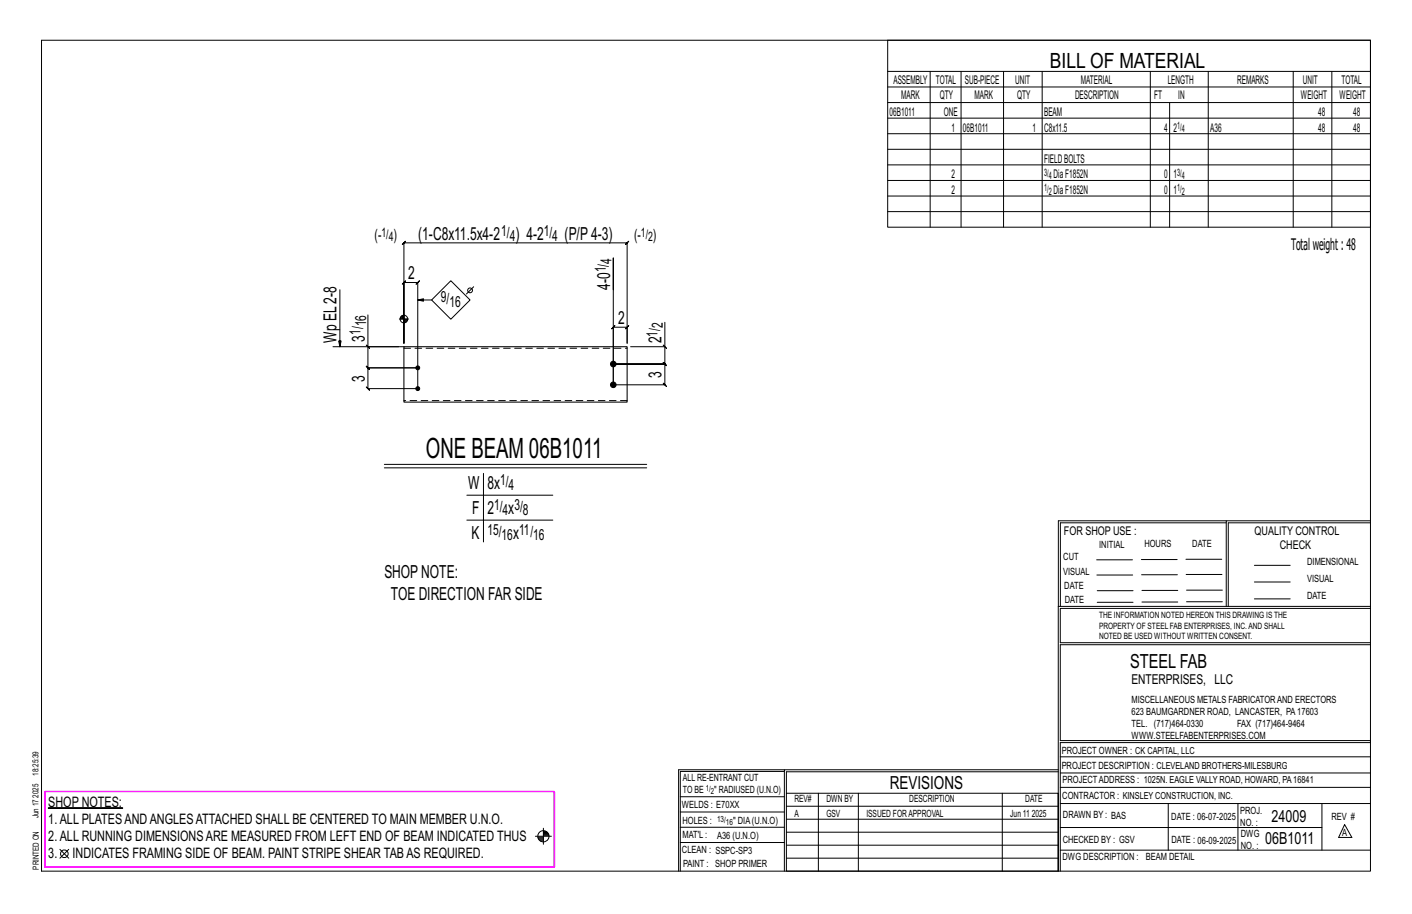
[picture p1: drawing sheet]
<svg xmlns="http://www.w3.org/2000/svg" width="432mm" height="279mm" viewBox="0 0 432 279" stroke-linecap="round" stroke-linejoin="round" font-family="sans-serif">
<defs><g id="words">
<text font-size="8.6" x="130.2" y="140">ONE BEAM 06B1011</text>
<text font-size="6.4" x="321.1" y="20.7">BILL OF MATERIAL</text>
<text font-size="5.9" x="345.6" y="204.1">STEEL FAB</text>
<g font-size="5.5">
<text x="127.9" y="73.2">(1-C8x11.5x4-2</text>
<text x="157.7" y="73.2">) 4-2</text>
<text x="172.7" y="73.2">(P/P4-3)</text>
<text x="124.8" y="85.4">2</text>
<text x="186.6" y="88.6" transform="rotate(-90 186.6 88.6)">4-0</text>
<text x="189" y="99">2</text>
<text x="102.9" y="104.9" transform="rotate(-90 102.9 104.9)">Wp EL2-8</text>
<text x="111.5" y="104.4" transform="rotate(-90 111.5 104.4)">3</text>
<text x="202.3" y="104.9" transform="rotate(-90 202.3 104.9)">2</text>
<text x="111.5" y="116.6" transform="rotate(-90 111.5 116.6)">3</text>
<text x="202.3" y="115.5" transform="rotate(-90 202.3 115.5)">3</text>
<text x="143.2" y="149.4">W</text>
<text x="149" y="149.4">8x</text>
<text x="144.4" y="157.1">F</text>
<text x="149" y="157.1">2</text>
<text x="155.4" y="157.1">x</text>
<text x="144.2" y="164.7">K</text>
<text x="156.9" y="164.7">x</text>
<text x="117.5" y="176.8">SHOPNOTE:</text>
<text x="119.5" y="183.3">TOE DIRECTION FAR SIDE</text>
<text x="272.2" y="241.1">REVISIONS</text>
</g>
<g font-size="5.1">
<text x="388.9" y="251.3">24009</text>
<text x="386.9" y="258.1">06B1011</text>
</g>
<text font-size="4.9" x="394.8" y="76.4">Totalweight : 48</text>
<g font-size="4.7">
<text x="114.6" y="73.4">(-</text>
<text x="120.4" y="73.4">)</text>
<text x="153.3" y="72">1/</text>
<text x="155.9" y="73.7">4</text>
<text x="166.3" y="72">1/</text>
<text x="168.9" y="73.7">4</text>
<text x="193.9" y="73.4">(-</text>
<text x="199.7" y="73.4">)</text>
<text x="185.3" y="83.2" transform="rotate(-90 185.3 83.2)">1/</text>
<text x="187" y="80.6" transform="rotate(-90 187 80.6)">4</text>
<text x="134.8" y="92.2">9/</text>
<text x="137.4" y="93.9">16</text>
<text x="111.9" y="99.8" transform="rotate(-90 111.9 99.8)">16</text>
<text x="202.7" y="100.3" transform="rotate(-90 202.7 100.3)">2</text>
<text x="110.3" y="102.4" transform="rotate(-90 110.3 102.4)">1/</text>
<text x="201.1" y="102.9" transform="rotate(-90 201.1 102.9)">1/</text>
<text x="152.9" y="148.2">1/</text>
<text x="155.5" y="149.8">4</text>
<text x="151.1" y="155.8">1/</text>
<text x="157.3" y="155.8">3/</text>
<text x="153.7" y="157.5">4</text>
<text x="159.9" y="157.5">8</text>
<text x="149" y="163.4">15/</text>
<text x="153.4" y="165.1">16</text>
<text x="158.7" y="163.4">11/</text>
<text x="163.1" y="165.1">16</text>
</g>
<g font-size="4.4">
<text x="14.8" y="251.9">1.ALL PLATESANDANGLESATTACHED SHALL BE CENTERED TO MAIN MEMBER U.N.O.</text>
<text x="14.8" y="246.7">SHOP NOTES:</text>
<text x="14.8" y="257.2">2.ALL RUNNING DIMENSIONSARE MEASURED FROM LEFT END OF BEAM INDICATED THUS</text>
<text x="14.8" y="262.4">3.</text>
<text x="22.2" y="262.4">INDICATES FRAMING SIDE OF BEAM. PAINT STRIPE SHEAR TABAS REQUIRED.</text>
</g>
<text font-size="4.2" x="346" y="209.1">ENTERPRISES, LLC</text>
<g font-size="4">
<text x="116.7" y="72.3">1/</text>
<text x="118.9" y="73.8">4</text>
<text x="196" y="72.3">1/</text>
<text x="198.2" y="73.8">2</text>
</g>
<g font-size="3.7">
<text x="273.2" y="25.6">ASSEMBLY</text>
<text x="286.2" y="25.6">TOTAL</text>
<text x="295.1" y="25.6">SUB-PIECE</text>
<text x="310.4" y="25.6">UNIT</text>
<text x="330.5" y="25.6">MATERIAL</text>
<text x="357.1" y="25.6">LENGTH</text>
<text x="378.3" y="25.6">REMARKS</text>
<text x="398.4" y="25.6">UNIT</text>
<text x="410.2" y="25.6">TOTAL</text>
<text x="272.1" y="35.5">06B1011</text>
<text x="275.6" y="30.4">MARK</text>
<text x="287.4" y="30.4">QTY</text>
<text x="288.6" y="35.5">ONE</text>
<text x="298" y="30.4">MARK</text>
<text x="311" y="30.4">QTY</text>
<text x="319.3" y="35.5">BEAM</text>
<text x="328.7" y="30.4">DESCRIPTION</text>
<text x="353" y="30.4">FT</text>
<text x="360.3" y="30.4">IN</text>
<text x="397.8" y="30.4">WEIGHT</text>
<text x="403.2" y="35.5">48</text>
<text x="409.6" y="30.4">WEIGHT</text>
<text x="413.8" y="35.5">48</text>
<text x="290.9" y="40.2">1</text>
<text x="294.5" y="40.2">06B1011</text>
<text x="315.8" y="40.2">1</text>
<text x="319.3" y="40.2">C8x11.5</text>
<text x="356" y="40.2">4</text>
<text x="358.9" y="40.2">2</text>
<text x="370.1" y="40.2">A36</text>
<text x="403.2" y="40.2">48</text>
<text x="413.8" y="40.2">48</text>
<text x="319.3" y="49.7">FIELDBOLTS</text>
<text x="290.9" y="54.5">2</text>
<text x="290.9" y="59.3">2</text>
<text x="322.2" y="54.5">DiaF1852N</text>
<text x="322.2" y="59.3">DiaF1852N</text>
<text x="356" y="54.5">0</text>
<text x="356" y="59.3">0</text>
<text x="358.9" y="54.5">1</text>
<text x="358.9" y="59.3">1</text>
<text x="325.3" y="163.4">FOR SHOP USE :</text>
<text x="383.7" y="163.4">QUALITY CONTROL</text>
<text x="391.4" y="167.8">CHECK</text>
</g>
<g font-size="3.1">
<text x="360" y="39.4">1/</text>
<text x="361.4" y="40.5">4</text>
<text x="319.3" y="53.7">3/</text>
<text x="360" y="53.7">3/</text>
<text x="319.3" y="58.4">1/</text>
<text x="320.7" y="54.8">4</text>
<text x="320.7" y="59.5">2</text>
<text x="360" y="58.4">1/</text>
<text x="361.4" y="54.8">4</text>
<text x="361.4" y="59.5">2</text>
<text x="336.2" y="167.4">INITIAL</text>
<text x="350" y="167.1">HOURS</text>
<text x="364.6" y="167.2">DATE</text>
<text x="325.2" y="171.3">CUT</text>
<text x="399.8" y="172.8">DIMENSIONAL</text>
<text x="325.1" y="175.8">VISUAL</text>
<text x="399.8" y="177.9">VISUAL</text>
<text x="325.5" y="180">DATE</text>
<text x="325.7" y="184.4">DATE</text>
<text x="399.8" y="183.1">DATE</text>
<text x="346" y="215">MISCELLANEOUS METALS FABRICATORAND ERECTORS</text>
<text x="346" y="218.6">623 BAUMGARDNER ROAD, LANCASTER, PA17603</text>
<text x="346" y="225.8">WWW.STEELFABENTERPRISES.COM</text>
<text x="346" y="222.2">TEL. (717)464-0330</text>
<text x="378.3" y="222.2">FAX (717)464-9464</text>
<text x="324.7" y="230.5">PROJECT OWNER : CK CAPITAL, LLC</text>
<text x="208.8" y="238.8">ALL RE-ENTRANT CUT</text>
<text x="324.7" y="235.1">PROJECT DESCRIPTION : CLEVELAND BROTHERS-MILESBURG</text>
<text x="324.9" y="239.5">PROJECTADDRESS : 1025N. EAGLE VALLY ROAD, HOWARD, PA16841</text>
<text x="208.8" y="242.5">TO BE</text>
<text x="218.4" y="242.5">&quot; RADIUSED (U.N.O)</text>
<text x="242.9" y="245.3">REV#</text>
<text x="252.7" y="245.3">DWN BY</text>
<text x="278.1" y="245.3">DESCRIPTION</text>
<text x="313.5" y="245.3">DATE</text>
<text x="324.9" y="244.2">CONTRACTOR : KINSLEY CONSTRUCTION, INC.</text>
<text x="208.5" y="247">WELDS : E70XX</text>
<text x="208.7" y="251.7">HOLES :</text>
<text x="224.2" y="251.8">&quot; DIA(U.N.O)</text>
<text x="242.9" y="249.9">A</text>
<text x="252.7" y="249.9">GSV</text>
<text x="264.9" y="249.9">ISSUED FORAPPROVAL</text>
<text x="309" y="249.9">Jun 11</text>
<text x="315.5" y="249.9">2025</text>
<text x="325.1" y="250">DRAWN BY : BAS</text>
<text x="358.2" y="250.5">DATE : 06-07-2025</text>
<text x="379.3" y="248.9">PROJ.</text>
<text x="407.2" y="250.5">REV #</text>
<text x="208.7" y="256.3">MAT'L :</text>
<text x="219.3" y="256.4">A36 (U.N.O)</text>
<text x="325" y="257.6">CHECKED BY : GSV</text>
<text x="358.3" y="257.7">DATE : 06-09-2025</text>
<text x="379.3" y="252.5">NO. :</text>
<text x="379.5" y="255.9">DWG</text>
<text x="410.5" y="255.5">A</text>
<text x="208.6" y="260.7">CLEAN : SSPC-SP3</text>
<text x="324.9" y="262.9">DWG DESCRIPTION :</text>
<text x="350.4" y="263">BEAM DETAIL</text>
<text x="379.5" y="259.5">NO. :</text>
<text x="208.9" y="265">PAINT : SHOP PRIMER</text>
</g>
<g font-size="2.7">
<text x="336.1" y="189">THE INFORMATION NOTED HEREON THIS DRAWING IS THE</text>
<text x="336.1" y="195.4">NOTED BE USED WITHOUT WRITTEN CONSENT.</text>
<text x="336.1" y="192.2">PROPERTY OF STEEL FAB ENTERPRISES, INC.AND SHALL</text>
</g>
<g font-size="2.6">
<text x="215.9" y="241.8">1/</text>
<text x="217.4" y="242.7">2</text>
<text x="219.3" y="251.1">13/</text>
<text x="222" y="252.1">16</text>
</g>
<g font-size="2.5">
<text x="11.7" y="237.1" transform="rotate(-90 11.7 237.1)">18:25:39</text>
<text x="11.8" y="243.8" transform="rotate(-90 11.8 243.8)">2025</text>
<text x="11.8" y="250.1" transform="rotate(-90 11.8 250.1)">Jun 17</text>
<text x="11.9" y="265.8" transform="rotate(-90 11.9 265.8)">PRINTED ON</text>
</g>
</g></defs>
<g fill="#000" stroke="#000" stroke-width=".31">
<path d="M14.8 246.9h22.7v.2h-22.7z"/>
<circle cx="127.8" cy="118.8" r=".6"/>
<circle cx="127.8" cy="112.4" r=".6"/>
<circle cx="187.5" cy="117.6" r=".86"/>
<circle cx="187.5" cy="111.3" r=".86"/>
</g>
<g fill="none" stroke="#000" stroke-width=".31">
<path d="M12.7 12.3h406.4v254h-406.4zM271.5 12.3h147.6v57.2h-147.6zM271.5 21.8h147.6M271.5 26.6h147.6M271.5 31.4h147.6M271.5 36.1h147.6M284.5 21.8v47.7M293.9 21.8v47.7M306.9 21.8v47.7M318.7 21.8v47.7M351.8 21.8v47.7M357.7 31.4v38.1"/>
<path d="M369.5 21.8v47.7M395.5 21.8v47.7M407.3 21.8v47.7M271.5 40.9h147.6M271.5 45.6h147.6M271.5 50.4h147.6M271.5 55.2h147.6M271.5 59.9h147.6M271.5 64.7h147.6M103.9 88.6v17.4l-.3-1.8h.7l-.4 1.8M112.5 96.3v9.7h9.4M122.1 97.5h2.8"/>
<path d="M122.5 97v.5M122.7 96.7v.8M122.9 96.5v1M123.1 96.4v1.1M123.3 96.4v1.1M123.5 96.1v8.8M123.7 97.5v1.2M123.9 97.5v1.1M124.2 97.5v1M124.4 97.5v.8M124.6 97.5v.5M127.8 91.7l1.7 .4v-.8l-1.7 .4h4.2"/>
<path d="M137.9 85.8l5.8 5.9-5.8 5.9-5.9-5.9zM144.9 87.7l-2.3 2.2M187.5 88.6v-9.7v38.7M203.3 98.5v7.5h-10.5M101.8 106h21.7M112 105.5l1 1zM112.5 106v6.4l-.5-.5 1 1-.5-.5h15.3h-15.3l-.5-.5 1 1-.5-.5v6.4l-.5-.5 1 1-.5-.5h15.3v-32.4l.5-.5-1 1 .5-.5h-4.3l.5-.5-1 1 .5-.5v18.5v-30.7l-.5 .5 1-1-.5 .5h68.3l-.5 .5 1-1-.5 .5v30.7v-4.9l.5-.5-1 1 .5-.5h-4.3l.5-.5-1 1 .5-.5v17.6M202.8 105.5l1 1zM203.3 106v5.3l-.5-.5 1 1-.5-.5h-15.8h15.8l-.5-.5 1 1-.5-.5v6.3l-.5-.5 1 1-.5-.5h-15.8M117.5 142h80.3M117.5 143h80.3M142.8 151.4h26.3"/>
<path d="M142.8 159h26.3M147.8 144.7v21M375 159.8h-50.7v25.6M375 159.2h-51.3l-.1 107.1M419.1 159.2h-44.1v26.2M419.1 159.8h-43.5v25.6M335.4 171.1h10.9M335.4 175.8h11M349 171h11M349.1 175.7h11M362.7 171h10.9M362.7 175.6h11"/>
<path d="M383.6 172.8h11M383.6 177.9h11M323.7 185.4h95.4M335.5 184.1h11M335.5 180.6h11M349.2 184h11M349.2 180.5h11M362.9 180.4h10.9M362.9 184h10.9M383.6 183.1h11M419.1 186h-94.9v10.5h94.9M419.1 197.1h-94.9v29.3h94.9v.6h-94.9v39.3"/>
<path d="M239.9 235.8h-31.9v30.5M239.9 235.3h-32.4v31M323.6 235.3h-83.7v31M323.6 235.9h-83.1v6.6M324.2 236.3h94.9M324.2 231.4h94.9M18.3 259.6l2.7 2.7M21 259.6l-2.7 2.7M163.7 255.6h4.9M164.5 255.9h1.7M164.6 256.2h1.6M164.7 256.5h1.5"/>
<path d="M164.9 256.8h1.3M165.2 257.1h1M166.2 253.2v4.9M166.2 254.2h.9M166.2 254.8h1.5M166.2 255.3h1.7M166.2 254.5h1.2M166.2 255.1h1.6M208 252.9h31.9M208 257.5h31.9M208 243.6h31.9M208 248.2h31.9"/>
<path d="M240.5 242.5h83.1v23.8h-83.1zM240.5 258.4h83.1M240.5 254.4h83.1M240.5 250.4h83.1M240.5 246.5h83.1M250.3 242.5v23.8M262.5 242.5v23.8M306.5 242.5v23.8M324.2 253h80.1M324.2 245.6h94.9M324.2 259.9h94.9M324.2 240.7h94.9"/>
<path d="M357.3 245.6v14.3M378.6 245.6v14.3M404.3 245.6v14.3M411.2 252.1l2.2 3.9h-4zM240.5 262.3h83.1"/>
<circle cx="123.5" cy="97.5" r="1.16"/>
<circle cx="143.7" cy="88.8" r=".74"/>
<circle cx="166.2" cy="255.6" r="1.71"/>
<circle cx="19.7" cy="261" r="1.17"/>
</g>
<path d="M13.7 242h155.8v23h-155.8z" fill="none" stroke="#f0f" stroke-width=".5"/>
<path d="M123.5 106h68.3v16.9h-68.3z" fill="none" stroke="#000" stroke-width=".32"/>
<path d="M123.5 106.5h68.3M191.8 122.5h-68.3" fill="none" stroke="#000" stroke-width=".31" stroke-dasharray="2 1.4"/>
<use href="#words"/>
</svg>
